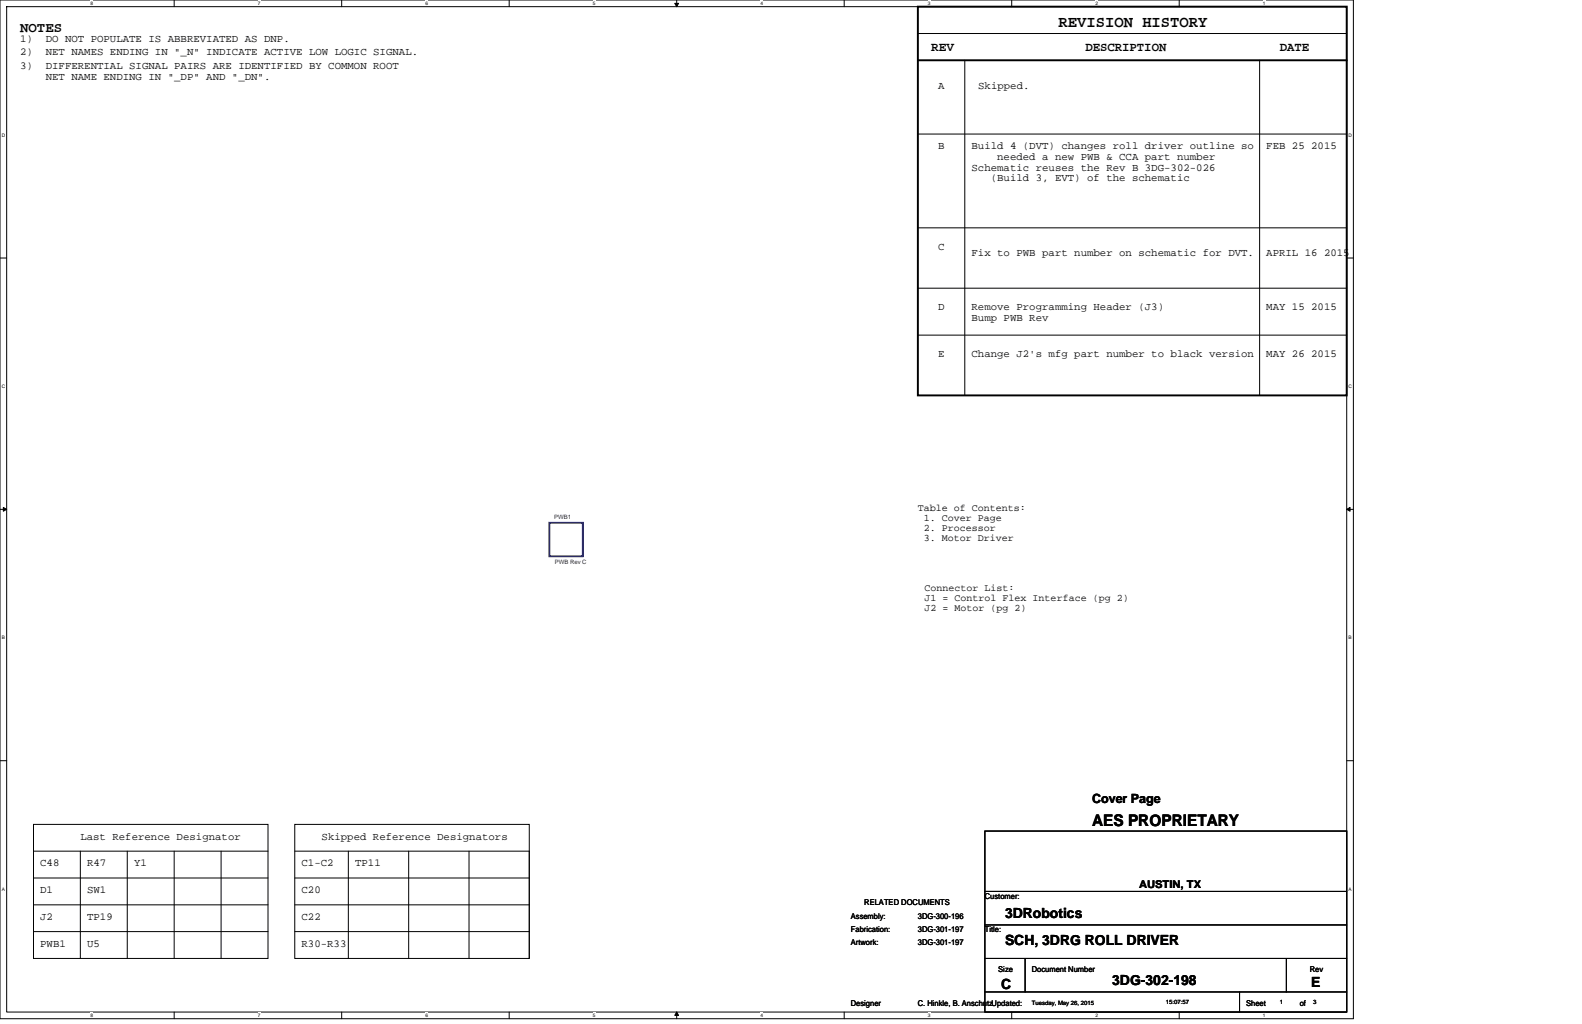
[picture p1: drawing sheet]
<svg xmlns="http://www.w3.org/2000/svg" width="432mm" height="279mm" viewBox="0 0 432 279" stroke-linecap="round" stroke-linejoin="round" font-family="sans-serif">
<defs><g id="words">
<g font-size="4.4">
<text x="288.9" y="7.3">REVISION HISTORY</text>
<text x="298.1" y="225.3">AES PROPRIETARY</text>
</g>
<g font-size="3.8">
<text x="5.5" y="8.7">NOTES</text>
<text x="274.3" y="250.4">3DRobotics</text>
<text x="274.3" y="257.7">SCH, 3DRG ROLL DRIVER</text>
<text x="273.2" y="269.8">C</text>
<text x="303.6" y="268.7">3DG-302-198</text>
<text x="357.9" y="269.4">E</text>
</g>
<g font-size="3.5">
<text x="254.2" y="13.9">REV</text>
<text x="296.2" y="13.9">DESCRIPTION</text>
<text x="349.3" y="13.9">DATE</text>
<text x="298.1" y="219">Cover Page</text>
</g>
<g font-size="2.9">
<text x="5.5" y="11.5">1)</text>
<text x="12.5" y="11.5">DO NOT POPULATE IS ABBREVIATED AS DNP.</text>
<text x="5.5" y="15.1">2)</text>
<text x="12.5" y="15.1">NET NAMES ENDING IN &quot;_N&quot; INDICATE ACTIVE LOW LOGIC SIGNAL.</text>
<text x="5.5" y="18.8">3)</text>
<text x="12.5" y="18.8">DIFFERENTIAL SIGNAL PAIRS ARE IDENTIFIED BY COMMON ROOT</text>
<text x="12.5" y="21.7">NET NAME ENDING IN &quot;_DP&quot; AND &quot;_DN&quot;.</text>
<text x="256" y="24.3">A</text>
<text x="267" y="24.3">Skipped.</text>
<text x="256" y="40.7">B</text>
<text x="265.2" y="40.7">Build 4 (DVT) changes roll driver outline so</text>
<text x="345.6" y="40.7">FEB 25 2015</text>
<text x="265.2" y="46.6">Schematic reuses the Rev B 3DG-302-026</text>
<text x="272.2" y="43.6">needed a new PWB &amp; CCA part number</text>
<text x="270.4" y="49.5">(Build 3, EVT) of the schematic</text>
<text x="256" y="68.2">C</text>
<text x="265.2" y="70">Fix to PWB part number on schematic for DVT.</text>
<text x="345.6" y="70">APRIL 16 2015</text>
<text x="256" y="84.6">D</text>
<text x="265.2" y="84.6">Remove Programming Header (J3)</text>
<text x="265.2" y="87.5">Bump PWB Rev</text>
<text x="345.6" y="84.6">MAY 15 2015</text>
<text x="256" y="97.4">E</text>
<text x="265.2" y="97.4">Change J2's mfg part number to black version</text>
<text x="345.6" y="97.4">MAY 26 2015</text>
<text x="21.9" y="229.1">Last Reference Designator</text>
<text x="87.8" y="229.1">Skipped Reference Designators</text>
<text x="11" y="236.4">C48</text>
<text x="23.8" y="236.4">R47</text>
<text x="36.6" y="236.4">Y1</text>
<text x="82.3" y="236.4">C1-C2</text>
<text x="96.9" y="236.4">TP11</text>
<text x="11" y="243.7">D1</text>
<text x="23.8" y="243.7">SW1</text>
<text x="82.3" y="243.7">C20</text>
<text x="310.9" y="242.3">AUSTIN, TX</text>
<text x="11" y="251">J2</text>
<text x="23.8" y="251">TP19</text>
<text x="82.3" y="251">C22</text>
<text x="11" y="258.4">PWB1</text>
<text x="23.8" y="258.4">U5</text>
<text x="82.3" y="258.4">R30-R33</text>
</g>
<g font-size="2.7">
<text x="250.5" y="139.3">Table of Contents:</text>
<text x="252.2" y="142.1">1. Cover Page</text>
<text x="252.2" y="144.8">2. Processor</text>
<text x="252.2" y="147.5">3. Motor Driver</text>
<text x="252.4" y="161.3">Connector List:</text>
<text x="252.4" y="164">J1 = Control Flex Interface (pg 2)</text>
<text x="252.4" y="166.7">J2 = Motor (pg 2)</text>
</g>
<g font-size="2.2">
<text x="268.8" y="245.2">Customer:</text>
<text x="232.2" y="250.7">Assembly:</text>
<text x="235.9" y="247">RELATED DOCUMENTS</text>
<text x="250.5" y="250.7">3DG-300-196</text>
<text x="232.2" y="258">Artwork:</text>
<text x="232.2" y="254.3">Fabrication:</text>
<text x="250.5" y="254.3">3DG-301-197</text>
<text x="250.5" y="258">3DG-301-197</text>
<text x="268.8" y="254.3">Title:</text>
<text x="272.5" y="265.3">Size</text>
<text x="281.6" y="265.3">Document Number</text>
<text x="357.5" y="265.3">Rev</text>
<text x="232.2" y="274.4">Designer</text>
<text x="250.5" y="274.4">C. Hinkle, B. AnschutzUpdated:</text>
<text x="340.1" y="274.4">Sheet</text>
<text x="354.8" y="274.4">of</text>
</g>
<g font-size="1.6" fill="#000080">
<text x="151.2" y="141.6">PWB1</text>
<text x="151.4" y="154">PWB Rev C</text>
</g>
<g font-size="1.6">
<text x="281.6" y="274.2">Tuesday, May 26, 2015</text>
<text x="318.2" y="274">15:07:57</text>
<text x="349.3" y="274">1</text>
<text x="358.4" y="274">3</text>
</g>
<g font-size="1.3">
<text x="24.7" y="1.4">8</text>
<text x="70.4" y="1.4">7</text>
<text x="116.1" y="1.4">6</text>
<text x="161.8" y="1.4">5</text>
<text x="207.6" y="1.4">4</text>
<text x="253.3" y="1.4">3</text>
<text x="299" y="1.4">2</text>
<text x="344.7" y="1.4">1</text>
<text x=".5" y="37.3">D</text>
<text x="368" y="37.3">D</text>
<text x=".5" y="105.9">C</text>
<text x="368" y="105.9">C</text>
<text x=".5" y="174.5">B</text>
<text x="368" y="174.5">B</text>
<text x=".5" y="243">A</text>
<text x="368" y="243">A</text>
<text x="24.7" y="277.5">8</text>
<text x="70.4" y="277.5">7</text>
<text x="116.1" y="277.5">6</text>
<text x="161.8" y="277.5">5</text>
<text x="207.6" y="277.5">4</text>
<text x="253.3" y="277.5">3</text>
<text x="299" y="277.5">2</text>
<text x="344.7" y="277.5">1</text>
</g>
</g></defs>
<path d="M0 0h369.4v278h-369.4zM1.8 1.8h365.8v274.3h-365.8z" fill="none" stroke="#000" stroke-width=".27"/>
<g fill="#fff">
<path d="M24.7 .2h.7v1.5h-.7z"/>
<path d="M24.7 276.3h.7v1.5h-.7z"/>
</g>
<path d="M47.5 0v1.8M47.5 276.1v1.9" fill="none" stroke="#000" stroke-width=".27"/>
<g fill="#fff">
<path d="M70.4 .2h.7v1.5h-.7z"/>
<path d="M70.4 276.3h.7v1.5h-.7z"/>
</g>
<path d="M93.3 0v1.8M93.3 276.1v1.9" fill="none" stroke="#000" stroke-width=".27"/>
<g fill="#fff">
<path d="M116.1 .2h.7v1.5h-.7z"/>
<path d="M116.1 276.3h.7v1.5h-.7z"/>
</g>
<path d="M139 0v1.8M139 276.1v1.9" fill="none" stroke="#000" stroke-width=".27"/>
<g fill="#fff">
<path d="M161.8 .2h.8v1.5h-.8z"/>
<path d="M161.8 276.3h.8v1.5h-.8z"/>
</g>
<path d="M184.7 0v1.8M184.7 276.1v1.9" fill="none" stroke="#000" stroke-width=".27"/>
<path d="M184.2 .9h1l-.5 .9zM184.7 276.1l.5 1h-1z" fill="#000" stroke="#000" stroke-width=".27"/>
<g fill="#fff">
<path d="M207.6 .2h.7v1.5h-.7z"/>
<path d="M207.6 276.3h.7v1.5h-.7z"/>
</g>
<path d="M230.4 0v1.8M230.4 276.1v1.9" fill="none" stroke="#000" stroke-width=".27"/>
<g fill="#fff">
<path d="M253.3 .2h.7v1.5h-.7z"/>
<path d="M253.3 276.3h.7v1.5h-.7z"/>
</g>
<path d="M276.1 0v1.8M276.1 276.1v1.9" fill="none" stroke="#000" stroke-width=".27"/>
<g fill="#fff">
<path d="M299 .2h.7v1.5h-.7z"/>
<path d="M299 276.3h.7v1.5h-.7z"/>
</g>
<path d="M321.9 0v1.8M321.9 276.1v1.9" fill="none" stroke="#000" stroke-width=".27"/>
<g fill="#fff">
<path d="M344.7 .2h.7v1.5h-.7z"/>
<path d="M344.7 276.3h.7v1.5h-.7z"/>
<path d="M.5 36.1h.9v1.5h-.9z"/>
<path d="M368 36.1h1v1.5h-1z"/>
<path d="M.5 104.7h.9v1.5h-.9z"/>
<path d="M368 104.7h1v1.5h-1z"/>
</g>
<path d="M0 70.4h1.8M367.6 70.4h1.8" fill="none" stroke="#000" stroke-width=".27"/>
<g fill="#fff">
<path d="M.5 173.3h.8v1.4h-.8z"/>
<path d="M368 173.3h.9v1.4h-.9z"/>
</g>
<path d="M0 139h1.8M367.6 139h1.8" fill="none" stroke="#000" stroke-width=".27"/>
<path d="M.9 138.5l.9 .5-.9 .5zM367.6 139l.9-.5v1z" fill="#000" stroke="#000" stroke-width=".27"/>
<g fill="#fff">
<path d="M.5 241.9h.8v1.4h-.8z"/>
<path d="M368 241.9h.9v1.4h-.9z"/>
</g>
<g fill="none" stroke="#000" stroke-width=".27">
<path d="M250.5 9.1h117.1M263.3 16.4v91.5M343.8 16.4v91.5M250.5 36.6h117.1M250.5 62.2h117.1M250.5 78.6h117.1M250.5 91.4h117.1M0 207.6h1.8M367.6 207.6h1.8M9.1 224.9h64.1v36.6h-64.1zM9.1 232.2h64.1M9.1 239.6h64.1"/>
<path d="M21.9 232.2v29.3M34.7 232.2v29.3M47.5 232.2v29.3M60.3 232.2v29.3M80.5 224.9h64v36.6h-64zM80.5 232.2h64v29.3M80.5 239.6h64M95.1 232.2v29.3M111.5 232.2v29.3M128 232.2v29.3M268.8 226.8h98.8v49.3h-98.8zM9.1 246.9h64.1"/>
<path d="M9.1 254.2h64.1M80.5 246.9h64M80.5 254.2h64M268.8 252.4h98.8M268.8 243.2h98.8M268.8 270.7h98.8M268.8 261.5h98.8M279.8 261.5v9.2M338.3 270.7v5.4M351.1 261.5v9.2"/>
</g>
<path d="M250.5 1.8h117.1v106.1h-117.1zM250.5 16.4h117.1" fill="none" stroke="#000" stroke-width=".53"/>
<path d="M149.9 142.6h9.2v9.2h-9.2z" fill="none" stroke="#00f" stroke-width=".53"/>
<use href="#words"/>
</svg>
